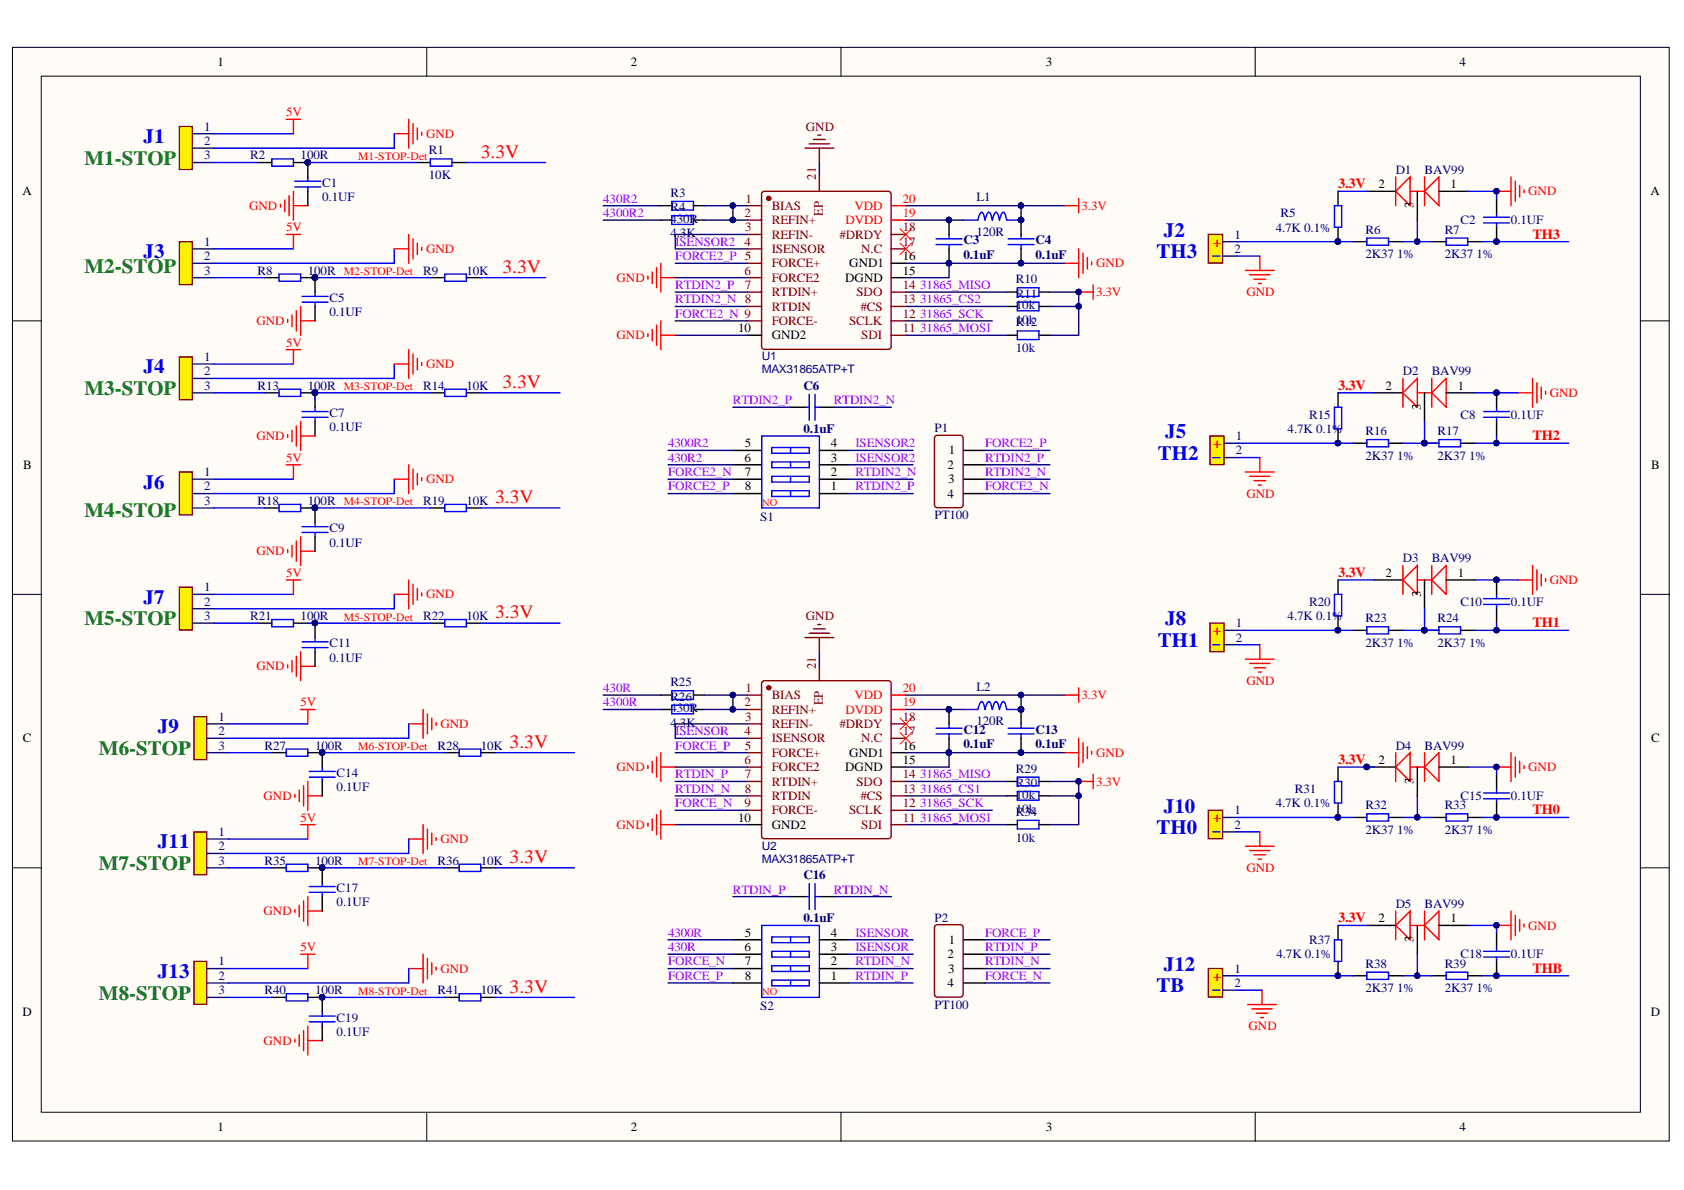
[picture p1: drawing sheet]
<svg xmlns="http://www.w3.org/2000/svg" width="297mm" height="210mm" viewBox="0 0 297 210" stroke-linecap="round" stroke-linejoin="round" font-family="sans-serif">
<defs><g id="words">
<g font-size="3.6" fill="#008000">
<text x="14.9" y="29.1">M1-STOP</text>
<text x="14.9" y="48.1">M2-STOP</text>
<text x="14.9" y="69.7">M3-STOP</text>
<text x="14.9" y="91.3">M4-STOP</text>
<text x="14.9" y="110.3">M5-STOP</text>
<text x="17.4" y="133.2">M6-STOP</text>
<text x="17.4" y="153.5">M7-STOP</text>
<text x="17.4" y="176.3">M8-STOP</text>
</g>
<g font-size="3.6" fill="#00f">
<text x="25.3" y="25.3">J1</text>
<text x="205.3" y="41.8">J2</text>
<text x="25.3" y="45.6">J3</text>
<text x="204" y="45.6">TH3</text>
<text x="25.3" y="65.9">J4</text>
<text x="205.5" y="77.3">J5</text>
<text x="204.3" y="81.1">TH2</text>
<text x="25.3" y="86.2">J6</text>
<text x="25.3" y="106.5">J7</text>
<text x="205.5" y="110.3">J8</text>
<text x="204.3" y="114.1">TH1</text>
<text x="27.9" y="129.4">J9</text>
<text x="205.3" y="143.3">J10</text>
<text x="27.9" y="149.7">J11</text>
<text x="204" y="147.1">TH0</text>
<text x="27.9" y="172.5">J13</text>
<text x="205.3" y="171.2">J12</text>
<text x="204" y="175.1">TB</text>
</g>
<g font-size="3.4" fill="#f00">
<text x="84.8" y="27.8">3.3V</text>
<text x="88.6" y="48.2">3.3V</text>
<text x="88.6" y="68.5">3.3V</text>
<text x="87.3" y="88.8">3.3V</text>
<text x="87.3" y="109.1">3.3V</text>
<text x="89.9" y="131.9">3.3V</text>
<text x="89.9" y="152.3">3.3V</text>
<text x="89.9" y="175.1">3.3V</text>
</g>
<g font-size="2.7" fill="#f00">
<text x="213.9" y="43.5">+</text>
<text x="213.9" y="79.1">+</text>
<text x="213.9" y="112.1">+</text>
<text x="213.9" y="145.1">+</text>
<text x="213.9" y="173">+</text>
</g>
<g font-size="2.5" fill="#f00">
<text x="236" y="33.2">3.3V</text>
<text x="270.3" y="42.1">TH3</text>
<text x="236" y="68.7">3.3V</text>
<text x="270.3" y="77.6">TH2</text>
<text x="236" y="101.7">3.3V</text>
<text x="270.3" y="110.6">TH1</text>
<text x="236" y="134.8">3.3V</text>
<text x="270.3" y="143.6">TH0</text>
<text x="236" y="162.7">3.3V</text>
<text x="270.3" y="171.6">THB</text>
</g>
<g font-size="2.3" fill="#800">
<text x="143.9" y="31.7" transform="rotate(-90 143.9 31.7)">21</text>
<text x="145.2" y="38.1" transform="rotate(-90 145.2 38.1)">EP</text>
<text x="143.9" y="118" transform="rotate(-90 143.9 118)">21</text>
<text x="145.2" y="124.4" transform="rotate(-90 145.2 124.4)">EP</text>
</g>
<g font-size="2.3">
<text x="249.4" y="36.7" transform="rotate(-90 249.4 36.7)">3</text>
<text x="250.6" y="72.3" transform="rotate(-90 250.6 72.3)">3</text>
<text x="250.6" y="105.3" transform="rotate(-90 250.6 105.3)">3</text>
<text x="249.4" y="138.3" transform="rotate(-90 249.4 138.3)">3</text>
<text x="249.4" y="166.2" transform="rotate(-90 249.4 166.2)">3</text>
</g>
<g font-size="2.3" fill="#000080">
<text x="169.9" y="43.1">C3</text>
<text x="169.9" y="45.7">0.1uF</text>
<text x="182.6" y="43.1">C4</text>
<text x="182.6" y="45.7">0.1uF</text>
<text x="141.7" y="68.8">C6</text>
<text x="141.7" y="76.4">0.1uF</text>
<text x="169.9" y="129.4">C12</text>
<text x="169.9" y="132">0.1uF</text>
<text x="182.6" y="129.4">C13</text>
<text x="182.6" y="132">0.1uF</text>
<text x="141.7" y="155.1">C16</text>
<text x="141.7" y="162.7">0.1uF</text>
</g>
<g font-size="2.2">
<text x="38.3" y="11.6">1</text>
<text x="111.3" y="11.6">2</text>
<text x="184.5" y="11.6">3</text>
<text x="257.4" y="11.6">4</text>
<text x="4" y="34.5">A</text>
<text x="243.1" y="33.2">2</text>
<text x="255.8" y="33.2">1</text>
<text x="291.1" y="34.5">A</text>
<text x="149.8" y="47.2">GND1</text>
<text x="159.3" y="45.9">16</text>
<text x="149.1" y="49.7">DGND</text>
<text x="159.3" y="48.4">15</text>
<text x="130.2" y="58.6">10</text>
<text x="136.1" y="59.9">GND2</text>
<text x="244.4" y="68.7">2</text>
<text x="257.1" y="68.7">1</text>
<text x="4.1" y="82.7">B</text>
<text x="131.3" y="81.4">6</text>
<text x="131.4" y="84">7</text>
<text x="131.4" y="78.9">5</text>
<text x="146.6" y="84">2</text>
<text x="146.6" y="81.4">3</text>
<text x="146.6" y="78.9">4</text>
<text x="167.1" y="82.7">2</text>
<text x="167.3" y="80.2">1</text>
<text x="291.3" y="82.7">B</text>
<text x="131.4" y="86.5">8</text>
<text x="146.6" y="86.5">1</text>
<text x="167.1" y="87.8">4</text>
<text x="167.3" y="85.2">3</text>
<text x="244.4" y="101.7">2</text>
<text x="257.1" y="101.7">1</text>
<text x="4.1" y="130.9">C</text>
<text x="291.3" y="130.9">C</text>
<text x="149.1" y="136">DGND</text>
<text x="149.8" y="133.5">GND1</text>
<text x="159.3" y="134.8">15</text>
<text x="159.3" y="132.2">16</text>
<text x="243.1" y="134.8">2</text>
<text x="255.8" y="134.8">1</text>
<text x="130.2" y="144.9">10</text>
<text x="136.1" y="146.2">GND2</text>
<text x="131.3" y="167.8">6</text>
<text x="131.4" y="165.2">5</text>
<text x="146.6" y="167.8">3</text>
<text x="146.6" y="165.2">4</text>
<text x="167.3" y="166.5">1</text>
<text x="243.1" y="162.7">2</text>
<text x="255.8" y="162.7">1</text>
<text x="131.4" y="170.3">7</text>
<text x="131.4" y="172.8">8</text>
<text x="146.6" y="172.8">1</text>
<text x="146.6" y="170.3">2</text>
<text x="167.1" y="169">2</text>
<text x="167.3" y="171.6">3</text>
<text x="4" y="179.2">D</text>
<text x="167.1" y="174.1">4</text>
<text x="291.2" y="179.2">D</text>
<text x="38.3" y="199.5">1</text>
<text x="111.3" y="199.5">2</text>
<text x="184.5" y="199.5">3</text>
<text x="257.4" y="199.5">4</text>
</g>
<g font-size="2.2" fill="#11037f">
<text x="36" y="23">1</text>
<text x="36" y="25.6">2</text>
<text x="36" y="28.1">3</text>
<text x="36" y="43.4">1</text>
<text x="36" y="45.9">2</text>
<text x="217.7" y="42.1">1</text>
<text x="217.7" y="44.6">2</text>
<text x="36" y="48.4">3</text>
<text x="36" y="63.7">1</text>
<text x="36" y="66.2">2</text>
<text x="36" y="68.7">3</text>
<text x="218" y="77.6">1</text>
<text x="36" y="84">1</text>
<text x="218" y="80.2">2</text>
<text x="36" y="86.5">2</text>
<text x="36" y="89.1">3</text>
<text x="36" y="104.3">1</text>
<text x="36" y="106.8">2</text>
<text x="36" y="109.4">3</text>
<text x="218" y="110.6">1</text>
<text x="218" y="113.2">2</text>
<text x="38.5" y="127.1">1</text>
<text x="38.5" y="129.7">2</text>
<text x="38.5" y="132.2">3</text>
<text x="217.7" y="143.6">1</text>
<text x="38.5" y="147.5">1</text>
<text x="38.5" y="150">2</text>
<text x="217.7" y="146.2">2</text>
<text x="38.5" y="152.5">3</text>
<text x="38.5" y="170.3">1</text>
<text x="38.5" y="172.8">2</text>
<text x="217.7" y="171.6">1</text>
<text x="38.5" y="175.4">3</text>
<text x="217.7" y="174.1">2</text>
</g>
<g font-size="2.2" fill="#f00">
<text x="50.5" y="20.5">5V</text>
<text x="75.1" y="24.3">GND</text>
<text x="159.3" y="35.7">20</text>
<text x="269.6" y="34.5">GND</text>
<text x="44" y="37">GND</text>
<text x="50.5" y="40.8">5V</text>
<text x="149.2" y="39.5">DVDD</text>
<text x="150.8" y="37">VDD</text>
<text x="159.3" y="38.3">19</text>
<text x="190.8" y="37">3.3V</text>
<text x="75.1" y="44.6">GND</text>
<text x="193.3" y="47.2">GND</text>
<text x="108.8" y="49.7">GND</text>
<text x="193.3" y="52.2">3.3V</text>
<text x="219.9" y="52.2">GND</text>
<text x="45.2" y="57.3">GND</text>
<text x="108.8" y="59.9">GND</text>
<text x="50.5" y="61.1">5V</text>
<text x="75.1" y="64.9">GND</text>
<text x="273.4" y="70">GND</text>
<text x="45.2" y="77.6">GND</text>
<text x="50.5" y="81.4">5V</text>
<text x="75.1" y="85.2">GND</text>
<text x="219.9" y="87.8">GND</text>
<text x="45.2" y="97.9">GND</text>
<text x="50.5" y="101.7">5V</text>
<text x="75.1" y="105.6">GND</text>
<text x="273.4" y="103">GND</text>
<text x="45.2" y="118.3">GND</text>
<text x="53" y="124.6">5V</text>
<text x="149.2" y="125.9">DVDD</text>
<text x="150.8" y="123.3">VDD</text>
<text x="159.3" y="124.6">19</text>
<text x="159.3" y="122.1">20</text>
<text x="190.8" y="123.3">3.3V</text>
<text x="219.9" y="120.8">GND</text>
<text x="77.7" y="128.4">GND</text>
<text x="108.8" y="136">GND</text>
<text x="193.3" y="133.5">GND</text>
<text x="269.6" y="136">GND</text>
<text x="46.5" y="141.1">GND</text>
<text x="193.3" y="138.6">3.3V</text>
<text x="53" y="144.9">5V</text>
<text x="77.7" y="148.7">GND</text>
<text x="108.8" y="146.2">GND</text>
<text x="219.9" y="153.8">GND</text>
<text x="46.5" y="161.4">GND</text>
<text x="53" y="167.8">5V</text>
<text x="269.6" y="164">GND</text>
<text x="77.7" y="171.6">GND</text>
<text x="46.5" y="184.3">GND</text>
<text x="220.2" y="181.7">GND</text>
</g>
<g font-size="2.2" fill="#800000">
<text x="142.2" y="23">GND</text>
<text x="142.2" y="109.4">GND</text>
</g>
<g font-size="2.2" fill="#000080">
<text x="44.1" y="28.1">R2</text>
<text x="53" y="28.1">100R</text>
<text x="75.7" y="27.2">R1</text>
<text x="56.8" y="32.9">C1</text>
<text x="56.8" y="35.5">0.1UF</text>
<text x="75.7" y="31.5">10K</text>
<text x="118.2" y="34.7">R3</text>
<text x="172.2" y="35.5">L1</text>
<text x="246.2" y="30.7">D1</text>
<text x="251.3" y="30.7">BAV99</text>
<text x="118.2" y="39.3">430R</text>
<text x="118.2" y="37.3">R4</text>
<text x="118.2" y="41.8">4</text>
<text x="119.4" y="41.8">.3K</text>
<text x="172.2" y="41.6">120R</text>
<text x="225" y="40.8">4.7K 0.1%</text>
<text x="225.9" y="38.3">R5</text>
<text x="240.9" y="41.2">R6</text>
<text x="254.8" y="41.2">R7</text>
<text x="257.6" y="39.5">C2</text>
<text x="266.5" y="39.5">0.1UF</text>
<text x="240.9" y="45.5">2K37</text>
<text x="246.4" y="45.5">1%</text>
<text x="254.8" y="45.5">2K37</text>
<text x="260.4" y="45.5">1%</text>
<text x="45.4" y="48.4">R8</text>
<text x="54.3" y="48.4">100R</text>
<text x="58.1" y="53.3">C5</text>
<text x="74.6" y="48.4">R9</text>
<text x="82.3" y="48.4">10K</text>
<text x="179.2" y="52.5">R11</text>
<text x="179.2" y="50">R10</text>
<text x="58.1" y="55.8">0.1UF</text>
<text x="179.2" y="57.1">10k</text>
<text x="179.2" y="54.5">10k</text>
<text x="179.2" y="57.6">R12</text>
<text x="179.2" y="62.1">10k</text>
<text x="45.4" y="68.7">R13</text>
<text x="54.3" y="68.7">100R</text>
<text x="74.6" y="68.7">R14</text>
<text x="82.3" y="68.7">10K</text>
<text x="247.5" y="66.2">D2</text>
<text x="252.5" y="66.2">BAV99</text>
<text x="58.1" y="73.6">C7</text>
<text x="58.1" y="76.1">0.1UF</text>
<text x="164.9" y="76.2">P1</text>
<text x="227.1" y="76.4">4.7K 0.1%</text>
<text x="230.9" y="73.8">R15</text>
<text x="240.9" y="76.7">R16</text>
<text x="253.6" y="76.7">R17</text>
<text x="257.6" y="73.8">C8</text>
<text x="266.5" y="73.8">0.1UF</text>
<text x="240.9" y="81.1">2K37</text>
<text x="246.4" y="81.1">1%</text>
<text x="253.6" y="81.1">2K37</text>
<text x="259.2" y="81.1">1%</text>
<text x="45.4" y="89.1">R18</text>
<text x="54.3" y="89.1">100R</text>
<text x="74.6" y="89.1">R19</text>
<text x="82.3" y="89.1">10K</text>
<text x="58.1" y="93.9">C9</text>
<text x="134.1" y="91.8">S1</text>
<text x="164.9" y="91.6">PT100</text>
<text x="58.1" y="96.4">0.1UF</text>
<text x="247.5" y="99.2">D3</text>
<text x="252.5" y="99.2">BAV99</text>
<text x="230.9" y="106.8">R20</text>
<text x="257.6" y="106.8">C10</text>
<text x="266.5" y="106.8">0.1UF</text>
<text x="44.1" y="109.4">R21</text>
<text x="53" y="109.4">100R</text>
<text x="74.6" y="109.4">R22</text>
<text x="82.3" y="109.4">10K</text>
<text x="227.1" y="109.4">4.7K 0.1%</text>
<text x="240.9" y="109.7">R23</text>
<text x="253.6" y="109.7">R24</text>
<text x="58.1" y="114.2">C11</text>
<text x="58.1" y="116.7">0.1UF</text>
<text x="240.9" y="114.1">2K37</text>
<text x="246.4" y="114.1">1%</text>
<text x="253.6" y="114.1">2K37</text>
<text x="259.2" y="114.1">1%</text>
<text x="118.2" y="121">R25</text>
<text x="118.2" y="125.6">430R</text>
<text x="118.2" y="123.6">R26</text>
<text x="172.2" y="121.8">L2</text>
<text x="118.2" y="128.2">4</text>
<text x="119.4" y="128.2">.3K</text>
<text x="172.2" y="127.9">120R</text>
<text x="46.7" y="132.2">R27</text>
<text x="55.6" y="132.2">100R</text>
<text x="59.4" y="137">C14</text>
<text x="77.2" y="132.2">R28</text>
<text x="84.8" y="132.2">10K</text>
<text x="179.2" y="136.3">R29</text>
<text x="246.2" y="132.2">D4</text>
<text x="251.3" y="132.2">BAV99</text>
<text x="59.4" y="139.6">0.1UF</text>
<text x="179.2" y="138.8">R30</text>
<text x="179.2" y="143.4">10k</text>
<text x="179.2" y="140.8">10k</text>
<text x="179.2" y="143.9">R34</text>
<text x="225" y="142.4">4.7K 0.1%</text>
<text x="228.4" y="139.8">R31</text>
<text x="240.9" y="142.8">R32</text>
<text x="254.8" y="142.8">R33</text>
<text x="257.6" y="141.1">C15</text>
<text x="266.5" y="141.1">0.1UF</text>
<text x="179.2" y="148.5">10k</text>
<text x="240.9" y="147.1">2K37</text>
<text x="246.4" y="147.1">1%</text>
<text x="254.8" y="147.1">2K37</text>
<text x="260.4" y="147.1">1%</text>
<text x="46.7" y="152.5">R35</text>
<text x="55.6" y="152.5">100R</text>
<text x="77.2" y="152.5">R36</text>
<text x="84.8" y="152.5">10K</text>
<text x="59.4" y="157.4">C17</text>
<text x="59.4" y="159.9">0.1UF</text>
<text x="246.2" y="160.1">D5</text>
<text x="251.3" y="160.1">BAV99</text>
<text x="164.9" y="162.6">P2</text>
<text x="230.9" y="166.5">R37</text>
<text x="225.1" y="169">4.7K 0.1%</text>
<text x="240.9" y="170.7">R38</text>
<text x="254.8" y="170.7">R39</text>
<text x="257.6" y="169">C18</text>
<text x="266.5" y="169">0.1UF</text>
<text x="46.7" y="175.4">R40</text>
<text x="55.6" y="175.4">100R</text>
<text x="77.2" y="175.4">R41</text>
<text x="84.8" y="175.4">10K</text>
<text x="134.1" y="178.2">S2</text>
<text x="164.9" y="177.9">PT100</text>
<text x="240.9" y="175">2K37</text>
<text x="246.4" y="175">1%</text>
<text x="254.8" y="175">2K37</text>
<text x="260.4" y="175">1%</text>
<text x="59.4" y="180.2">C19</text>
<text x="59.4" y="182.7">0.1UF</text>
</g>
<g font-size="2.2" fill="#90f">
<text x="106.4" y="35.7">430R2</text>
<text x="106.4" y="38.3">4300R2</text>
<text x="119.1" y="43.4">ISENSOR2</text>
<text x="119.1" y="45.9">FORCE2_P 5</text>
<text x="119.1" y="51">RTDIN2_P</text>
<text x="119.1" y="53.5">RTDIN2_N 8</text>
<text x="162.3" y="53.5">31865_CS2</text>
<text x="162.3" y="51">31865_MISO</text>
<text x="119.1" y="56">FORCE2_N 9</text>
<text x="162.3" y="58.6">31865_MOSI</text>
<text x="162.3" y="56">31865_SCK</text>
<text x="129.3" y="71.3">RTDIN2_P</text>
<text x="147.1" y="71.3">RTDIN2_N</text>
<text x="117.8" y="78.9">4300R2</text>
<text x="117.8" y="81.4">430R2</text>
<text x="117.8" y="84">FORCE2_N</text>
<text x="150.9" y="78.9">ISENSOR2</text>
<text x="150.9" y="81.4">ISENSOR2</text>
<text x="150.9" y="84">RTDIN2_N</text>
<text x="173.8" y="78.9">FORCE2_P</text>
<text x="173.8" y="81.4">RTDIN2_P</text>
<text x="173.8" y="84">RTDIN2_N</text>
<text x="117.8" y="86.5">FORCE2_P</text>
<text x="150.9" y="86.5">RTDIN2_P</text>
<text x="173.8" y="86.5">FORCE2_N</text>
<text x="106.4" y="122.1">430R</text>
<text x="106.4" y="124.6">4300R</text>
<text x="119.1" y="129.7">ISENSOR</text>
<text x="119.1" y="137.3">RTDIN_P</text>
<text x="119.1" y="132.2">FORCE_P</text>
<text x="162.3" y="137.3">31865_MISO</text>
<text x="119.1" y="139.8">RTDIN_N</text>
<text x="119.1" y="142.4">FORCE_N</text>
<text x="162.3" y="142.4">31865_SCK</text>
<text x="162.3" y="139.8">31865_CS1</text>
<text x="162.3" y="144.9">31865_MOSI</text>
<text x="129.3" y="157.6">RTDIN_P</text>
<text x="147.1" y="157.6">RTDIN_N</text>
<text x="117.8" y="165.2">4300R</text>
<text x="117.8" y="167.8">430R</text>
<text x="150.9" y="165.2">ISENSOR</text>
<text x="150.9" y="167.8">ISENSOR</text>
<text x="173.8" y="165.2">FORCE_P</text>
<text x="173.8" y="167.8">RTDIN_P</text>
<text x="117.8" y="172.8">FORCE_P</text>
<text x="117.8" y="170.3">FORCE_N</text>
<text x="150.9" y="172.8">RTDIN_P</text>
<text x="150.9" y="170.3">RTDIN_N</text>
<text x="173.8" y="170.3">RTDIN_N</text>
<text x="173.8" y="172.8">FORCE_N</text>
</g>
<g font-size="2.2" fill="#800">
<text x="131.5" y="35.7">1</text>
<text x="131.3" y="38.3">2</text>
<text x="131.4" y="40.8">3</text>
<text x="136.1" y="37">BIAS</text>
<text x="136.1" y="39.5">REFIN+</text>
<text x="159.3" y="40.8">18</text>
<text x="131.3" y="43.4">4</text>
<text x="136.1" y="42.1">REFIN-</text>
<text x="136.1" y="44.6">ISENSOR</text>
<text x="136.1" y="47.2">FORCE+</text>
<text x="148.1" y="42.1">#DRDY</text>
<text x="151.9" y="44.6">N.C</text>
<text x="159.3" y="43.4">17</text>
<text x="131.3" y="48.4">6</text>
<text x="131.4" y="51">7</text>
<text x="136.1" y="49.7">FORCE2</text>
<text x="136.1" y="52.2">RTDIN+</text>
<text x="151.1" y="52.2">SDO</text>
<text x="159.3" y="53.5">13</text>
<text x="159.3" y="51">14</text>
<text x="136.1" y="54.8">RTDIN</text>
<text x="136.1" y="57.3">FORCE-</text>
<text x="149.8" y="57.3">SCLK</text>
<text x="151.8" y="54.8">#CS</text>
<text x="151.9" y="59.9">SDI</text>
<text x="159.3" y="58.6">11</text>
<text x="159.3" y="56">12</text>
<text x="131.3" y="124.6">2</text>
<text x="131.5" y="122.1">1</text>
<text x="136.1" y="123.3">BIAS</text>
<text x="136.1" y="125.9">REFIN+</text>
<text x="131.3" y="129.7">4</text>
<text x="131.4" y="127.1">3</text>
<text x="136.1" y="128.4">REFIN-</text>
<text x="136.1" y="130.9">ISENSOR</text>
<text x="148.1" y="128.4">#DRDY</text>
<text x="151.9" y="130.9">N.C</text>
<text x="159.3" y="129.7">17</text>
<text x="159.3" y="127.1">18</text>
<text x="131.3" y="134.8">6</text>
<text x="131.4" y="137.3">7</text>
<text x="131.4" y="132.2">5</text>
<text x="136.1" y="133.5">FORCE+</text>
<text x="136.1" y="136">FORCE2</text>
<text x="159.3" y="137.3">14</text>
<text x="131.3" y="142.4">9</text>
<text x="131.4" y="139.8">8</text>
<text x="136.1" y="138.6">RTDIN+</text>
<text x="136.1" y="141.1">RTDIN</text>
<text x="136.1" y="143.6">FORCE-</text>
<text x="149.8" y="143.6">SCLK</text>
<text x="151.1" y="138.6">SDO</text>
<text x="151.8" y="141.1">#CS</text>
<text x="159.3" y="142.4">12</text>
<text x="159.3" y="139.8">13</text>
<text x="151.9" y="146.2">SDI</text>
<text x="159.3" y="144.9">11</text>
</g>
<g font-size="2.1" fill="#000080">
<text x="134.4" y="63.6">U1</text>
<text x="134.4" y="65.9">MAX31865ATP+T</text>
<text x="134.4" y="149.9">U2</text>
<text x="134.4" y="152.2">MAX31865ATP+T</text>
</g>
<g font-size="2" fill="#f00">
<text x="63.2" y="28.2">M1-STOP-Det</text>
<text x="60.7" y="48.5">M2-STOP-Det</text>
<text x="60.7" y="68.8">M3-STOP-Det</text>
<text x="60.7" y="89.2">M4-STOP-Det</text>
<text x="60.7" y="109.5">M5-STOP-Det</text>
<text x="63.2" y="132.3">M6-STOP-Det</text>
<text x="63.2" y="152.6">M7-STOP-Det</text>
<text x="63.2" y="175.5">M8-STOP-Det</text>
</g>
<g font-size="1.8" fill="#ee0e22">
<text x="137.2" y="88" transform="rotate(-180 137.2 88)">ON</text>
<text x="137.2" y="174.3" transform="rotate(-180 137.2 174.3)">ON</text>
</g>
</g></defs>
<g fill="#fffcf8" stroke="#000" stroke-width=".18">
<path d="M2.2 8.4h292.2v192.9h-292.2z"/>
<path d="M7.3 13.4h282v182.8h-282z"/>
</g>
<path d="M75.3 8.4v5M148.3 8.4v5M221.4 8.4v5M2.2 56.6h5.1M289.4 56.6h5.1M2.2 104.8h5.1M289.4 104.8h5.1M2.2 153.1h5.1M289.4 153.1h5.1M75.3 196.2v5.1M148.3 196.2v5.1M221.4 196.2v5.1" fill="none" stroke="#000" stroke-width=".18"/>
<path d="M31.7 83.3h2.2v7.5h-2.2z" fill="#fdf101" stroke="#800000" stroke-width=".25"/>
<path d="M34 84.5h3.8M34 87.1h3.8M34 89.6h3.8" fill="none" stroke="#11037f" stroke-width=".25"/>
<g fill="none" stroke="#000" stroke-width=".25">
<path d="M45.4 28.7h2.5M51.8 28.7h2.5M73.4 28.7h2.5M79.7 28.7h2.6M46.7 49h2.5M53 49h2.6M75.9 49h2.5M82.3 49h2.5M46.7 69.3h2.5M53 69.3h2.6M75.9 69.3h2.5M82.3 69.3h2.5"/>
<path d="M46.7 89.6h2.5M53 89.6h2.6M75.9 89.6h2.5M82.3 89.6h2.5M45.4 109.9h2.5M51.8 109.9h2.5M75.9 109.9h2.5M82.3 109.9h2.5"/>
</g>
<path d="M47.9 28h3.9v1.3h-3.9zM75.9 28h3.8v1.3h-3.8zM49.2 48.3h3.8v1.3h-3.8zM78.4 48.3h3.9v1.3h-3.9zM49.2 68.7h3.8v1.2h-3.8zM78.4 68.7h3.9v1.2h-3.9zM49.2 89h3.8v1.2h-3.8zM78.4 89h3.9v1.2h-3.9zM47.9 109.3h3.9v1.2h-3.9zM78.4 109.3h3.9v1.2h-3.9z" fill="none" stroke="#00f" stroke-width=".25"/>
<g fill="#000080" stroke="#000080" stroke-width=".18">
<circle cx="54.3" cy="28.6" r=".48"/>
<circle cx="55.5" cy="49" r=".49"/>
<circle cx="55.5" cy="69.3" r=".49"/>
<circle cx="55.5" cy="89.6" r=".49"/>
</g>
<g fill="none" stroke="#f00" stroke-width=".25">
<path d="M49.5 36v.5M50.2 35.3v2M51 34.5v3.6M51.8 33.7v5.1M51.8 36.3h2.5M50.7 56.3v.5M51.5 55.6v2M52.3 54.8v3.6M53 54.1v5M53 56.6h2.6M50.7 97v.5M51.5 96.2v2"/>
<path d="M52.3 95.4v3.6M53 94.7v5.1M53 97.2h2.6M50.7 117.3v.5M51.5 116.5v2M52.3 115.8v3.5M53 115v5.1M53 117.5h2.6"/>
</g>
<path d="M31.7 103.6h2.2v7.5h-2.2z" fill="#fdf101" stroke="#800000" stroke-width=".25"/>
<path d="M34 104.8h3.8M34 107.4h3.8M34 109.9h3.8" fill="none" stroke="#11037f" stroke-width=".25"/>
<path d="M31.7 42.6h2.2v7.6h-2.2z" fill="#fdf101" stroke="#800000" stroke-width=".25"/>
<path d="M34 43.9h3.8M34 46.4h3.8M34 49h3.8" fill="none" stroke="#11037f" stroke-width=".25"/>
<path d="M31.7 22.3h2.2v7.6h-2.2z" fill="#fdf101" stroke="#800000" stroke-width=".25"/>
<path d="M34 23.6h3.8M34 26.1h3.8M34 28.7h3.8" fill="none" stroke="#11037f" stroke-width=".25"/>
<path d="M31.7 62.9h2.2v7.6h-2.2z" fill="#fdf101" stroke="#800000" stroke-width=".25"/>
<path d="M34 64.2h3.8M34 66.8h3.8M34 69.3h3.8" fill="none" stroke="#11037f" stroke-width=".25"/>
<g fill="none" stroke="#00f" stroke-width=".25">
<path d="M52 33h4.6M52 32h4.6M54.3 31.2v.8M54.3 33v.7M53.3 53.3h4.6M53.3 52.3h4.6M55.6 51.5v.8M55.6 53.3v.8M53.3 73.6h4.6M53.3 72.6h4.6M55.6 71.8v.8M55.6 73.6v.8"/>
<path d="M53.3 93.9h4.6M53.3 92.9h4.6M55.6 92.1v.8M55.6 93.9v.8M53.3 114.2h4.6M53.3 113.2h4.6M55.6 112.5v.7M55.6 114.2v.8"/>
</g>
<path d="M54.3 28.7v2.5M54.3 33.7v2.6M55.6 49v2.5M55.6 54.1v2.5M55.6 69.3v2.5M55.6 74.4v2.5M55.6 89.6v2.5M55.6 94.7v2.5M55.6 109.9v2.6M55.6 115v2.5" fill="none" stroke="#000" stroke-width=".25"/>
<g fill="#000080" stroke="#000080" stroke-width=".18">
<circle cx="55.5" cy="109.9" r=".49"/>
<circle cx="55.5" cy="89.6" r=".49"/>
<circle cx="55.5" cy="69.3" r=".49"/>
<circle cx="55.5" cy="49" r=".49"/>
<circle cx="54.3" cy="28.6" r=".48"/>
</g>
<path d="M50.5 21h2.5M51.8 21v2.6M50.7 76.7v.5M51.5 75.9v2M52.3 75.1v3.6M53 74.4v5M53 76.9h2.6" fill="none" stroke="#f00" stroke-width=".25"/>
<path d="M213.4 109.9h2.5v5h-2.5z" fill="#fdf101" stroke="#800000" stroke-width=".25"/>
<path d="M215.9 111.2h2.6M215.9 113.7h2.6" fill="none" stroke="#11037f" stroke-width=".25"/>
<path d="M213.9 113.7h1.3M235.4 104.8h1.3v3.8h-1.3zM241.1 110.5h3.8v1.3h-3.8zM253.8 110.5h3.8v1.3h-3.8zM261.7 105.6h4.6M261.7 106.6h4.6M264 104.8v.8M264 106.6v.8M235.4 137.8h1.3v3.9h-1.3z" fill="none" stroke="#00f" stroke-width=".25"/>
<g fill="none" stroke="#000" stroke-width=".25">
<path d="M236 102.3v2.5M236 108.6v2.6M238.6 111.2h2.5M242.4 102.3h5.1M244.9 111.2h2.6M251.3 102.3v5.1M251.3 111.2h2.5M255.1 102.3h5.1M257.6 111.2h2.6M264 102.3v2.5M264 107.4v2.5M236 135.3v2.5"/>
<path d="M236 141.7v2.5"/>
</g>
<g fill="#000080" stroke="#000080" stroke-width=".18">
<circle cx="236" cy="111.2" r=".49"/>
<circle cx="251.2" cy="111.2" r=".49"/>
<circle cx="264" cy="102.3" r=".48"/>
<circle cx="236" cy="144.2" r=".49"/>
</g>
<g fill="none" stroke="#f00" stroke-width=".25">
<path d="M247.5 99.8v5M252.5 99.8v5M270.3 99.8v5M219.7 116.3h5.1M220.4 117h3.6M221.2 117.8h2M222 118.5h.5M222.2 113.7v2.6M247.5 102.3l2.5-2.5v5zM250 102.3h2.5M252.5 102.3l2.6-2.5v5zM267.8 102.3h2.5"/>
<path d="M271.1 100.5v3.6M271.9 101.3v2M272.6 102v.6"/>
</g>
<path d="M213.1 142.9h2.5v5h-2.5z" fill="#fdf101" stroke="#800000" stroke-width=".25"/>
<path d="M215.7 144.2h2.5M215.7 146.7h2.5" fill="none" stroke="#11037f" stroke-width=".25"/>
<path d="M261.7 139.9h4.6M264 139.1v.8M213.9 146.7h1.3M241.1 143.6h3.8v1.2h-3.8zM255.1 143.6h3.8v1.2h-3.8zM261.7 140.9h4.6M264 140.9v.8M235.4 165.8h1.3v3.8h-1.3z" fill="none" stroke="#00f" stroke-width=".25"/>
<g fill="none" stroke="#f00" stroke-width=".25">
<path d="M246.2 135.3l2.5-2.5v5zM246.2 132.8v5M248.7 135.3h2.6M251.3 135.3l2.5-2.5v5zM251.3 132.8v5M264 135.3h2.5M266.5 132.8v5M267.3 133.5v3.6M268 134.3v2M268.8 135v.6M219.7 149.3h5.1M220.4 150h3.6"/>
<path d="M221.2 150.8h2M222 151.6h.5M222.2 146.7v2.6"/>
</g>
<path d="M241.1 135.3h5.1M250 135.3v5.1M253.8 135.3h5.1M264 136.6v2.5M238.6 144.2h2.5M244.9 144.2h2.6M252.5 144.2h2.6M258.9 144.2h2.5M264 141.7v2.5M236 163.2v2.6M236 169.6v2.5" fill="none" stroke="#000" stroke-width=".25"/>
<g fill="#000080" stroke="#000080" stroke-width=".18">
<circle cx="241.1" cy="135.3" r=".49"/>
<circle cx="264" cy="135.3" r=".48"/>
<circle cx="264" cy="144.2" r=".48"/>
<circle cx="236" cy="172.1" r=".49"/>
</g>
<path d="M213.1 170.8h2.5v5.1h-2.5z" fill="#fdf101" stroke="#800000" stroke-width=".25"/>
<path d="M215.7 172.1h2.5M215.7 174.7h2.5" fill="none" stroke="#11037f" stroke-width=".25"/>
<path d="M50.5 132.1h3.8v1.3h-3.8zM81 132.1h3.8v1.3h-3.8zM213.9 174.7h1.3M241.1 171.5h3.8v1.3h-3.8zM255.1 171.5h3.8v1.3h-3.8zM261.7 167.8h4.6M261.7 168.8h4.6M264 167v.8M264 168.8v.8" fill="none" stroke="#00f" stroke-width=".25"/>
<g fill="none" stroke="#000" stroke-width=".25">
<path d="M47.9 132.8h2.6M54.3 132.8h2.5M78.4 132.8h2.6M84.8 132.8h2.5M238.6 172.1h2.5M241.1 163.2h5.1M244.9 172.1h2.6M250 163.2v5.1M252.5 172.1h2.6M253.8 163.2h5.1M258.9 172.1h2.5M264 164.5v2.5"/>
<path d="M264 169.6v2.5"/>
</g>
<g fill="#000080" stroke="#000080" stroke-width=".18">
<circle cx="264" cy="172.1" r=".48"/>
<circle cx="264" cy="163.2" r=".48"/>
<circle cx="56.8" cy="132.7" r=".48"/>
</g>
<g fill="none" stroke="#f00" stroke-width=".25">
<path d="M52.8 139.4v2M53.5 138.6v3.6M54.3 137.8v5.1M52 140.1v.5M54.3 140.4h2.5M220.1 177.2h5M220.8 178h3.6M221.6 178.7h2M222.3 179.5h.6M222.6 174.7v2.5M246.2 163.2l2.5-2.5v5.1zM246.2 160.7v5.1"/>
<path d="M248.7 163.2h2.6M251.3 163.2l2.5-2.5v5.1zM251.3 160.7v5.1M264 163.2h2.5M266.5 160.7v5.1M267.3 161.5v3.5M268 162.2v2M268.8 163v.5"/>
</g>
<path d="M34.2 126.4h2.3v7.6h-2.3z" fill="#fdf101" stroke="#800000" stroke-width=".25"/>
<path d="M36.5 127.7h3.8M36.5 130.2h3.8M36.5 132.8h3.8" fill="none" stroke="#11037f" stroke-width=".25"/>
<path d="M54.6 137.1h4.5M54.6 136.1h4.5M56.8 135.3v.8M56.8 137.1v.7" fill="none" stroke="#00f" stroke-width=".25"/>
<path d="M56.8 132.8v2.5M56.8 137.8v2.6" fill="none" stroke="#000" stroke-width=".25"/>
<circle cx="56.8" cy="132.7" r=".48" fill="#000080" stroke="#000080" stroke-width=".18"/>
<path d="M72.1 127.7h2.5M74.6 125.1v5.1M75.4 125.9v3.6M76.2 126.7v2M76.9 127.4v.5" fill="none" stroke="#f00" stroke-width=".25"/>
<path d="M213.4 76.9h2.5v5h-2.5z" fill="#fdf101" stroke="#800000" stroke-width=".25"/>
<path d="M215.9 78.2h2.6M215.9 80.7h2.6" fill="none" stroke="#11037f" stroke-width=".25"/>
<path d="M235.4 36.3h1.3v3.8h-1.3zM235.4 71.8h1.3v3.8h-1.3zM241.1 77.5h3.8v1.3h-3.8zM253.8 77.5h3.8v1.3h-3.8zM261.7 72.6h4.6M261.7 73.6h4.6M264 71.8v.8M264 73.6v.8M213.9 80.7h1.3" fill="none" stroke="#00f" stroke-width=".25"/>
<g fill="none" stroke="#000" stroke-width=".25">
<path d="M236 33.7v2.6M236 40.1v2.5M236 69.3v2.5M236 75.6v2.6M238.6 78.2h2.5M242.4 69.3h5.1M244.9 78.2h2.6M251.3 69.3v5.1M251.3 78.2h2.5M255.1 69.3h5.1M257.6 78.2h2.6M264 69.3v2.5"/>
<path d="M264 74.4v2.5"/>
</g>
<g fill="#000080" stroke="#000080" stroke-width=".18">
<circle cx="236" cy="78.2" r=".49"/>
<circle cx="251.2" cy="78.2" r=".49"/>
<circle cx="264" cy="69.3" r=".48"/>
<circle cx="236" cy="42.6" r=".49"/>
</g>
<g fill="none" stroke="#f00" stroke-width=".25">
<path d="M247.5 69.3l2.5-2.5v5zM247.5 66.8v5M250 69.3h2.5M252.5 69.3l2.6-2.5v5zM252.5 66.8v5M267.8 69.3h2.5M270.3 66.8v5M271.1 67.5v3.6M271.9 68.3v2M272.6 69v.5M219.7 83.3h5.1M220.4 84h3.6"/>
<path d="M221.2 84.8h2M222 85.5h.5M222.2 80.7v2.6"/>
</g>
<path d="M213.1 41.4h2.5v5h-2.5z" fill="#fdf101" stroke="#800000" stroke-width=".25"/>
<g fill="none" stroke="#11037f" stroke-width=".25">
<path d="M124.2 36.3h5.1M124.2 38.8h5.1M131.8 36.3h-2.5v2.5h2.5M144.5 28.7v2.5M159.8 38.8h10.1M159.8 36.3h20.3v2.5M180.1 36.3h7.6M119.1 49h12.7M119.1 51.5h12.7M119.1 59.1h12.7M131.8 41.4h-12.7v2.5h12.7M159.8 46.4h27.9"/>
<path d="M159.8 51.5h17.8M159.8 59.1h17.8M159.8 54.1h17.8M159.8 56.6h15.2M167.4 46.4v2.6h-7.6M185.2 51.5h5.1v7.6h-5.1M185.2 54.1h5.1M215.7 42.6h2.5M215.7 45.2h2.5M144.5 115v2.5M119.1 135.3h12.7M119.1 137.8h12.7"/>
<path d="M124.2 122.6h5.1M124.2 125.1h5.1M131.8 122.6h-2.5v2.5h2.5M131.8 127.7h-12.7v2.5h12.7M159.8 125.1h10.1M159.8 132.8h27.9M159.8 122.6h20.3v2.5M159.8 137.8h17.8M167.4 132.8v2.5h-7.6M180.1 122.6h7.6M185.2 137.8h5.1v7.7h-5.1M119.1 145.5h12.7"/>
<path d="M159.8 145.5h17.8M159.8 140.4h17.8M159.8 142.9h15.2M185.2 140.4h5.1"/>
</g>
<g fill="none" stroke="#00f" stroke-width=".25">
<path d="M37.8 28.7h7.6M37.8 23.6h14M54.3 28.7h19.1M69.6 23.6v2.5h-31.8M82.3 28.7h13.9M118.5 35.5h3.8v1.5h-3.8zM118.5 38.1h3.8v1.5h-3.8zM172.5 38.8l.1-.4a1.02 1.02 0 0 1 .6-.9l.3 .4 .3 .9 .1-.4a1.02 1.02 0 0 1 .6-.9l.3 .4 .2 .9 .1-.4a1.02 1.02 0 0 1 .7-.9l.3 .4 .2 .9 .1-.4a1.02 1.02 0 0 1 .7-.9l.2 .4 .3 .9M236 33.7h5.1M250 38.8v3.8h-2.5M258.9 33.7h5.1v1.3M261.7 38.3h4.6"/>
<path d="M261.7 39.3h4.6M264 37.6v.7M264 39.3v.8M37.8 49h8.9M37.8 43.9h14M55.6 49h20.3M69.6 43.9v2.5h-31.8M84.8 49h11.4M165.1 43.1h4.6M165.1 42.1h4.6M167.4 41.4v.7M167.4 43.1v.8"/>
<path d="M177.8 43.1h4.6M177.8 42.1h4.6M179.4 50.8h3.9v1.5h-3.9zM179.4 53.3h3.9v1.5h-3.9zM179.4 58.4h3.9v1.5h-3.9zM180.1 41.4v.7M180.1 43.1v.8M213.9 45.2h1.3M218.2 42.6h20.4M218.2 45.2h4M241.1 42h3.8v1.3h-3.8zM250 42.6h2.5"/>
<path d="M255.1 42h3.8v1.3h-3.8zM261.4 42.6h15.3M37.8 69.3h8.9M37.8 64.2h14M69.6 64.2v2.6h-31.8M75.9 69.3h-20.3v1.3M84.8 69.3h14M134.4 76.9h10.1v12.7h-10.1zM136.1 78.9h6.6v1.1h-6.6zM139.4 78.9v1.1M142 71.8h.7M142.7 69.5v4.6"/>
<path d="M143.8 71.8h.7M143.8 69.5v4.6M218.5 78.2h20.1M236 69.3h6.4M247.5 78.2h6.3M251.3 74.4v3.8M260.2 69.3h7.6M264 76.9v1.3h-3.8M264 78.2h12.7M37.8 89.6h8.9M37.8 84.5h14M55.6 89.6h20.3"/>
<path d="M69.6 84.5v2.6h-31.8M84.8 89.6h14M136.1 81.5h6.6v1h-6.6zM136.1 84h6.6v1h-6.6zM136.1 86.6h6.6v1h-6.6zM139.4 81.5v1M139.4 84v1M139.4 86.6v1M218.5 80.7h3.7M37.8 109.9h7.6M37.8 104.8h14M54.3 109.9h21.6"/>
<path d="M69.6 104.8v2.6h-31.8M84.8 109.9h14M218.5 111.2h20.1M218.5 113.7h3.7M236 102.3h6.4M247.5 111.2h6.3M251.3 107.4v3.8M260.2 102.3h7.6M264 109.9v1.3h-3.8M264 111.2h12.7M40.3 132.8h7.6M40.3 127.7h14"/>
<path d="M56.8 132.8h21.6M72.1 127.7v2.5h-31.8M87.3 132.8h14M118.5 121.8h3.8v1.6h-3.8zM118.5 124.4h3.8v1.5h-3.8zM165.1 129.5h4.6M165.1 128.4h4.6M167.4 127.7v.7M167.4 129.5v.7M172.5 125.1l.1-.4a1.02 1.02 0 0 1 .6-.9l.3 .4 .3 .9 .1-.4a1.02 1.02 0 0 1 .6-.9l.3 .4 .2 .9 .1-.4a1.02 1.02 0 0 1 .7-.9l.3 .4 .2 .9 .1-.4a1.02 1.02 0 0 1 .7-.9l.2 .4 .3 .9M177.8 129.5h4.6M177.8 128.4h4.6"/>
<path d="M179.4 137.1h3.9v1.5h-3.9zM179.4 139.6h3.9v1.5h-3.9zM180.1 127.7v.7M180.1 129.5v.7M236 135.3h6.4M258.9 135.3h5.1v1.3M50.5 152.4h3.8v1.3h-3.8zM81 152.4h3.8v1.3h-3.8zM142 158.2h.7M142.7 155.9v4.5M143.8 155.9v4.5M143.8 158.2h.7"/>
<path d="M179.4 144.7h3.9v1.5h-3.9zM218.2 144.2h20.4M218.2 146.7h4M250 140.4v3.8h-2.5M250 144.2h2.5M261.4 144.2h15.3M134.4 163.2h10.1v12.7h-10.1zM136.1 165.3h6.6v1h-6.6zM136.1 167.8h6.6v1h-6.6zM136.1 170.3h6.6v1.1h-6.6zM136.1 172.9h6.6v1h-6.6zM139.4 165.3v1"/>
<path d="M139.4 167.8v1M139.4 170.3v1.1M139.4 172.9v1M218.2 172.1h20.4M218.2 174.7h4.4M236 163.2h5.1M250 168.3v3.8h-2.5M250 172.1h2.5M258.9 163.2h5.1v1.3M261.4 172.1h15.3"/>
</g>
<g fill="none" stroke="#f00" stroke-width=".25">
<path d="M69.6 23.6h2.5M72.1 21v5.1M72.9 21.8v3.6M73.6 22.6v2M74.4 23.3v.5M157.2 38.8h2.6M157.2 36.3h2.6M187.7 36.3h2.6M190.3 35v2.6M246.2 33.7l2.5-2.5v5.1zM246.2 31.2v5.1M248.7 33.7h2.6"/>
<path d="M251.3 33.7l2.5-2.5v5.1zM251.3 31.2v5.1M264 33.7h2.5M266.5 31.2v5.1M267.3 32v3.5M268 32.7v2.1M268.8 33.5v.5M50.5 41.4h2.5M51.8 41.4v2.5M69.6 43.9h2.5M72.1 41.4v5M72.9 42.1v3.6"/>
<path d="M73.6 42.9v2M74.4 43.6v.6M114.3 48.7v.5M114.3 58.9v.5M115 48v2M115 58.1v2M115.8 47.2v3.6M115.8 57.4v3.5M116.6 46.4v5.1M116.6 56.6v5.1M116.6 59.1h2.5M116.6 49h2.5"/>
<path d="M187.7 46.4h2.6M190.3 43.9v5.1M190.3 51.5h2.5M191 44.7v3.5M191.8 45.4v2.1M192.6 46.2v.5M192.8 50.2v2.6M219.7 47.7h5.1M220.4 48.5h3.6M221.2 49.2h2M222 50h.5M222.2 45.2v2.5"/>
<path d="M50.5 61.7h2.5M51.8 61.7v2.5M69.6 64.2h2.5M72.1 61.7v5.1M72.9 62.4v3.6M73.6 63.2v2M74.4 64v.5M50.5 82h2.5M51.8 82v2.5M69.6 84.5h2.5M72.1 82v5.1M72.9 82.7v3.6"/>
<path d="M73.6 83.5v2M74.4 84.3v.5M50.5 102.3h2.5M51.8 102.3v2.5M69.6 104.8h2.5M72.1 102.3v5.1M72.9 103.1v3.5M73.6 103.8v2.1M74.4 104.6v.5M53 125.1h2.6M54.3 125.1v2.6M114.3 135v.6"/>
<path d="M115 134.3v2M115.8 133.5v3.6M116.6 132.8v5M116.6 135.3h2.5M157.2 125.1h2.6M157.2 122.6h2.6M187.7 122.6h2.6M187.7 132.8h2.6M190.3 121.3v2.6M190.3 130.2v5.1M190.3 137.8h2.5M191 131v3.5"/>
<path d="M191.8 131.7v2.1M192.6 132.5v.5M192.8 136.6v2.5M52.8 159.7v2M53.5 158.9v3.6M54.3 158.2v5M114.3 145.2v.5M115 144.4v2.1M115.8 143.7v3.5M116.6 142.9v5.1M116.6 145.5h2.5M52 160.4v.5"/>
<path d="M54.3 160.7h2.5"/>
</g>
<g fill="none" stroke="#000" stroke-width=".25">
<path d="M116.6 36.3h1.8M116.6 38.8h1.8M122.3 36.3h1.9M122.3 38.8h1.9M167.4 38.8v2.6M180.1 38.8v2.6M241.1 33.7h5.1M250 33.7v5.1M253.8 33.7h5.1M264 35v2.6M131.8 59.1h2.6M157.2 49h2.6"/>
<path d="M157.2 46.4h2.6M167.4 43.9v2.5M177.6 59.1h1.8M177.6 54.1h1.8M177.6 51.5h1.8M180.1 43.9v2.5M183.3 59.1h1.9M183.3 54.1h1.9M183.3 51.5h1.9M238.6 42.6h2.5M244.9 42.6h2.6M252.5 42.6h2.6"/>
<path d="M258.9 42.6h2.5M264 40.1v2.5M129.3 79.4h5.1M139.4 71.8h2.6M144.5 71.8h2.6M144.5 79.4h5.1M169.9 79.4h3.9M129.3 87.1h5.1M129.3 84.5h5.1M129.3 82h5.1M144.5 87.1h5.1M144.5 84.5h5.1"/>
<path d="M144.5 82h5.1M169.9 87.1h3.9M169.9 84.5h3.9M169.9 82h3.9M116.6 122.6h1.8M116.6 125.1h1.8M122.3 122.6h1.9M122.3 125.1h1.9M157.2 135.3h2.6M157.2 132.8h2.6M167.4 125.1v2.6M167.4 130.2v2.6"/>
<path d="M177.6 137.8h1.8M180.1 125.1v2.6M180.1 130.2v2.6M183.3 137.8h1.9M47.9 153.1h2.6M54.3 153.1h2.5M78.4 153.1h2.6M84.8 153.1h2.5M131.8 145.5h2.6M139.4 158.2h2.6M144.5 158.2h2.6M177.6 145.5h1.8"/>
<path d="M177.6 140.4h1.8M183.3 145.5h1.9M183.3 140.4h1.9M129.3 173.4h5.1M129.3 170.8h5.1M129.3 168.3h5.1M129.3 165.8h5.1M144.5 173.4h5.1M144.5 170.8h5.1M144.5 168.3h5.1M144.5 165.8h5.1M169.9 173.4h3.9"/>
<path d="M169.9 170.8h3.9M169.9 168.3h3.9M169.9 165.8h3.9"/>
</g>
<g fill="#000080" stroke="#000080" stroke-width=".18">
<circle cx="264" cy="33.7" r=".48"/>
<circle cx="264" cy="42.6" r=".48"/>
<circle cx="251.2" cy="111.2" r=".49"/>
<circle cx="236" cy="111.2" r=".49"/>
<circle cx="264" cy="102.3" r=".48"/>
<circle cx="264" cy="111.2" r=".48"/>
<circle cx="236" cy="144.2" r=".49"/>
<circle cx="264" cy="135.3" r=".48"/>
<circle cx="250" cy="144.2" r=".48"/>
<circle cx="264" cy="144.2" r=".48"/>
<circle cx="236" cy="172.1" r=".49"/>
<circle cx="250" cy="172.1" r=".48"/>
<circle cx="264" cy="163.2" r=".48"/>
<circle cx="264" cy="172.1" r=".48"/>
<circle cx="251.2" cy="78.2" r=".49"/>
<circle cx="236" cy="78.2" r=".49"/>
<circle cx="264" cy="69.3" r=".48"/>
<circle cx="264" cy="78.2" r=".48"/>
<circle cx="236" cy="42.6" r=".49"/>
<circle cx="250" cy="42.6" r=".48"/>
<circle cx="241.1" cy="135.3" r=".49"/>
<circle cx="54.3" cy="28.6" r=".48"/>
<circle cx="55.5" cy="49" r=".49"/>
<circle cx="55.5" cy="69.3" r=".49"/>
<circle cx="55.5" cy="89.6" r=".49"/>
<circle cx="55.5" cy="109.9" r=".49"/>
<circle cx="56.8" cy="132.7" r=".48"/>
<circle cx="180.1" cy="38.8" r=".48"/>
<circle cx="180.1" cy="46.4" r=".48"/>
<circle cx="167.4" cy="46.4" r=".48"/>
<circle cx="167.4" cy="38.8" r=".48"/>
<circle cx="190.2" cy="51.5" r=".48"/>
<circle cx="129.3" cy="36.3" r=".48"/>
<circle cx="129.3" cy="38.8" r=".48"/>
<circle cx="190.2" cy="54" r=".48"/>
<circle cx="180.1" cy="36.3" r=".48"/>
<circle cx="180.1" cy="125.1" r=".48"/>
<circle cx="180.1" cy="132.7" r=".48"/>
<circle cx="167.4" cy="132.7" r=".48"/>
<circle cx="167.4" cy="125.1" r=".48"/>
<circle cx="190.2" cy="137.8" r=".48"/>
<circle cx="129.3" cy="122.6" r=".48"/>
<circle cx="129.3" cy="125.1" r=".48"/>
<circle cx="190.2" cy="140.4" r=".48"/>
<circle cx="180.1" cy="122.6" r=".48"/>
<circle cx="56.8" cy="153.1" r=".48"/>
</g>
<g fill="none" stroke="#800" stroke-width=".25">
<path d="M131.8 36.3h2.6M131.8 38.8h2.6M134.4 34l.4-.3h21.9l.4 .3 .1 27.1-.3 .5h-22.1l-.4-.2zM144.5 31.2v2.5M131.8 41.4h2.6M131.8 43.9h2.6M131.8 46.4h2.6M131.8 49h2.6M131.8 51.5h2.6M131.8 54.1h2.6M131.8 56.6h2.6M157.2 41.4h2.6"/>
<path d="M157.2 43.9h2.6M157.2 51.5h2.6M157.2 54.1h2.6M157.2 56.6h2.6M157.2 59.1h2.6M164.9 77l.4-.2h4.1l.4 .2 .1 12-.3 .5-4.3 .1-.4-.3zM144.5 117.5v2.6M131.8 122.6h2.6M131.8 125.1h2.6M131.8 127.7h2.6M131.8 130.2h2.6M131.8 132.8h2.6"/>
<path d="M131.8 135.3h2.6M131.8 137.8h2.6M134.4 120.3l.4-.2h21.9l.4 .2 .1 27.1-.3 .5h-22.1l-.4-.2zM157.2 127.7h2.6M157.2 130.2h2.6M157.2 137.8h2.6M131.8 140.4h2.6M131.8 142.9h2.6M157.2 140.4h2.6M157.2 142.9h2.6M157.2 145.5h2.6M164.9 163.4l.4-.3h4.1l.4 .3 .1 12-.3 .4-4.3 .1-.4-.3z"/>
</g>
<g fill="none" stroke="#000080" stroke-width=".25">
<path d="M106.4 38.8h10.2M106.4 36.3h10.2M119.1 46.4h12.7M119.1 54.1h12.7M119.1 56.6h12.7M117.8 79.4h11.5M129.3 71.8h10.1M147.1 71.8h10.1M149.6 79.4h11.4M173.8 79.4h11.4M117.8 87.1h11.5M117.8 84.5h11.5"/>
<path d="M117.8 82h11.5M149.6 87.1h11.4M149.6 84.5h11.4M149.6 82h11.4M173.8 87.1h11.4M173.8 84.5h11.4M173.8 82h11.4M106.4 125.1h10.2M106.4 122.6h10.2M119.1 132.8h12.7M119.1 140.4h12.7M119.1 142.9h12.7"/>
<path d="M129.3 158.2h10.1M147.1 158.2h10.1M117.8 173.4h11.5M117.8 170.8h11.5M117.8 168.3h11.5M117.8 165.8h11.5M149.6 173.4h11.4M149.6 170.8h11.4M149.6 168.3h11.4M149.6 165.8h11.4M173.8 173.4h11.4M173.8 170.8h11.4"/>
<path d="M173.8 168.3h11.4M173.8 165.8h11.4"/>
</g>
<g fill="#800" stroke="#800" stroke-width=".25">
<circle cx="135.6" cy="35" r=".36"/>
<circle cx="135.6" cy="121.3" r=".36"/>
</g>
<path d="M169.9 38.8h2.6M177.6 38.8h2.5M169.9 125.1h2.6M177.6 125.1h2.5" fill="none" stroke="#0000bf" stroke-width=".25"/>
<path d="M142 26.1h5.1M142.7 25.4h3.6M143.5 24.6h2M144.3 23.8h.5M144.5 26.1v2.6M142 112.5h5.1M142.7 111.7h3.6M143.5 110.9h2M144.3 110.2h.5M144.5 112.5v2.5" fill="none" stroke="#800000" stroke-width=".25"/>
<path d="M158.8 40.3l2 2.1M158.8 42.9l2 2M160.8 40.3l-2 2.1M160.8 42.9l-2 2M158.8 126.7l2 2M158.8 129.2l2 2M160.8 126.7l-2 2M160.8 129.2l-2 2" fill="none" stroke="#f00" stroke-width=".18"/>
<path d="M34.2 146.7h2.3v7.6h-2.3z" fill="#fdf101" stroke="#800000" stroke-width=".25"/>
<path d="M36.5 148h3.8M36.5 150.5h3.8M36.5 153.1h3.8" fill="none" stroke="#11037f" stroke-width=".25"/>
<path d="M40.3 153.1h7.6M40.3 148h14M54.6 157.4h4.5M54.6 156.4h4.5M56.8 155.6v.8M56.8 157.4v.8M56.8 153.1h21.6M72.1 148v2.5h-31.8M87.3 153.1h14M50.5 175.3h3.8v1.3h-3.8zM81 175.3h3.8v1.3h-3.8z" fill="none" stroke="#00f" stroke-width=".25"/>
<path d="M56.8 153.1v2.5M56.8 158.2v2.5M47.9 175.9h2.6M54.3 175.9h2.5M78.4 175.9h2.6M84.8 175.9h2.5" fill="none" stroke="#000" stroke-width=".25"/>
<g fill="#000080" stroke="#000080" stroke-width=".18">
<circle cx="56.8" cy="153.1" r=".48"/>
<circle cx="56.8" cy="175.9" r=".48"/>
</g>
<path d="M53 145.5h2.6M54.3 145.5v2.5M72.1 148h2.5M74.6 145.5v5M75.4 146.2v3.6M76.2 147v2M76.9 147.7v.6M52 183.3v.5M52.8 182.5v2.1M53.5 181.8v3.5M54.3 181v5.1M54.3 183.5h2.5" fill="none" stroke="#f00" stroke-width=".25"/>
<path d="M34.2 169.6h2.3v7.5h-2.3z" fill="#fdf101" stroke="#800000" stroke-width=".25"/>
<path d="M36.5 170.8h3.8M36.5 173.4h3.8M36.5 175.9h3.8" fill="none" stroke="#11037f" stroke-width=".25"/>
<path d="M40.3 175.9h7.6M40.3 170.8h14M54.6 179.2h4.5M56.8 178.5v.7M56.8 175.9h21.6M72.1 170.8v2.6h-31.8M87.3 175.9h14M54.6 180.2h4.5M56.8 180.2v.8" fill="none" stroke="#00f" stroke-width=".25"/>
<path d="M56.8 175.9v2.6M56.8 181v2.5" fill="none" stroke="#000" stroke-width=".25"/>
<circle cx="56.8" cy="175.9" r=".48" fill="#000080" stroke="#000080" stroke-width=".18"/>
<path d="M53 168.3h2.6M54.3 168.3v2.5M72.1 170.8h2.5M74.6 168.3v5.1M75.4 169.1v3.5M76.2 169.8v2.1M76.9 170.6v.5" fill="none" stroke="#f00" stroke-width=".25"/>
<use href="#words"/>
</svg>
